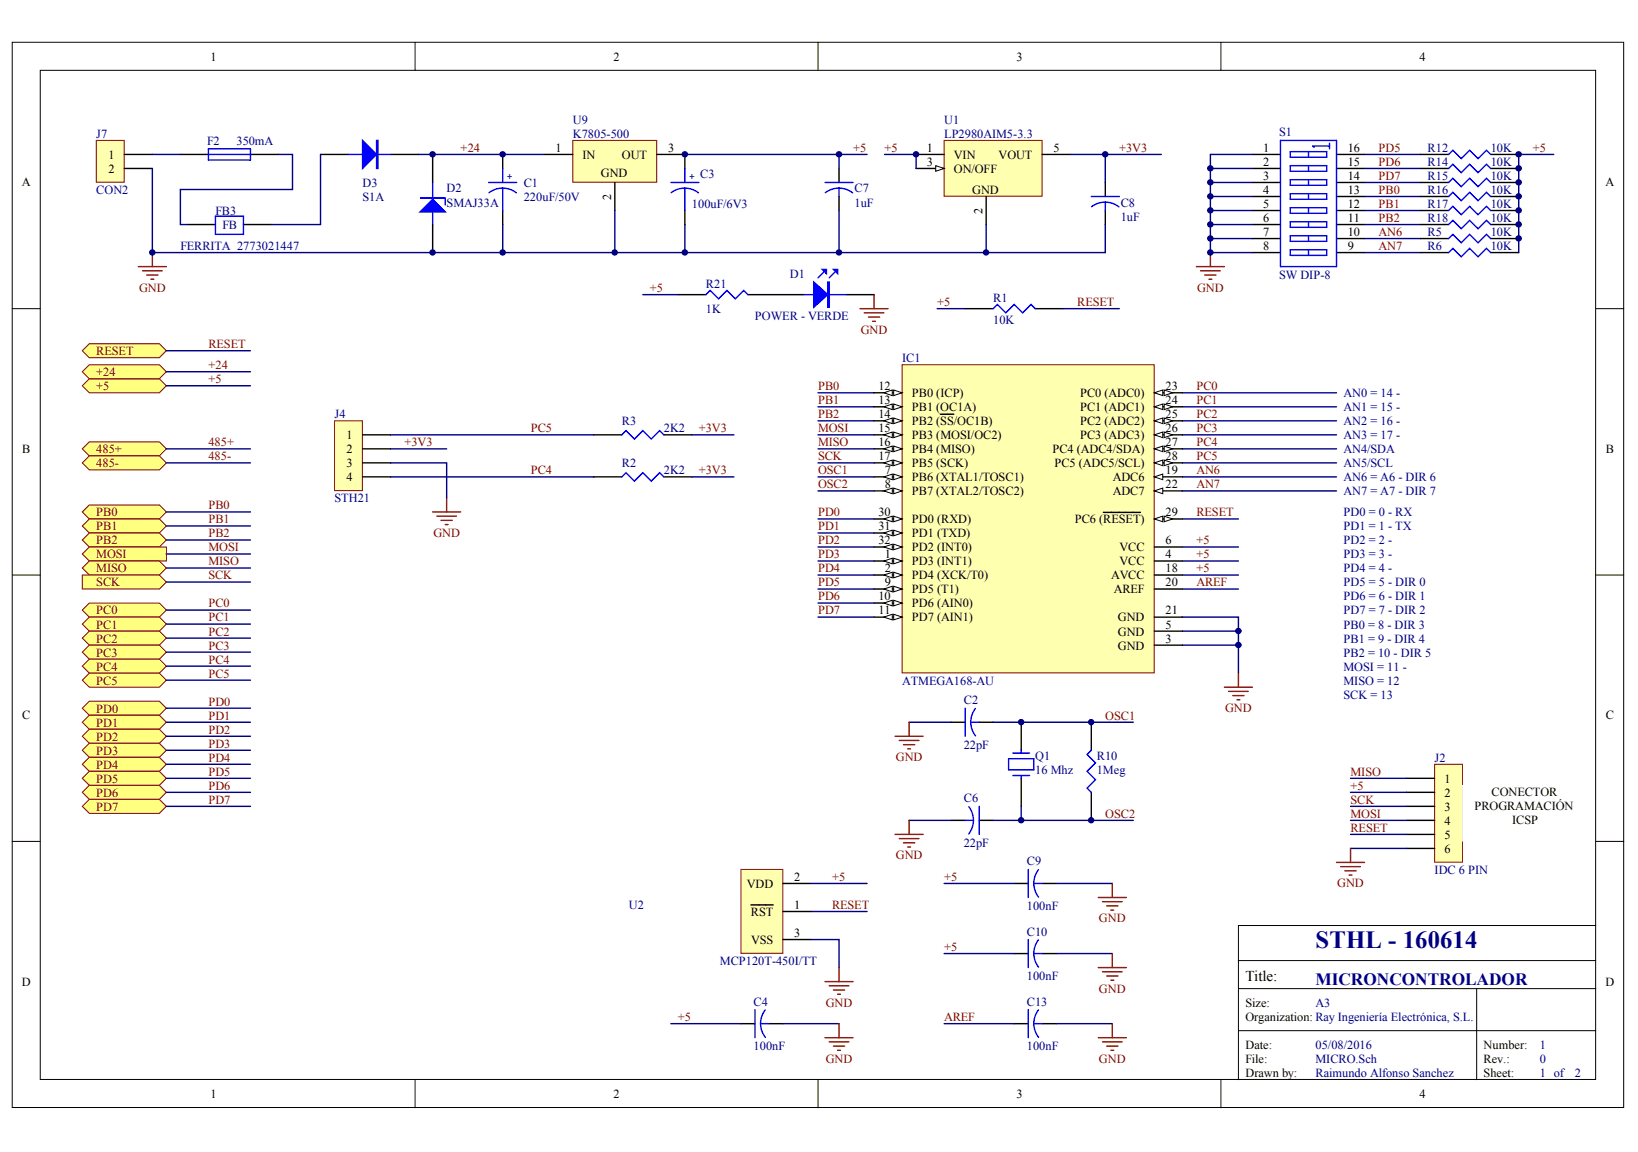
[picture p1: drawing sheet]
<svg xmlns="http://www.w3.org/2000/svg" width="289mm" height="203mm" viewBox="0 0 289 203" stroke-linecap="round" stroke-linejoin="round" font-family="sans-serif">
<defs><g id="words">
<text font-size="4.4" fill="#000080" x="232" y="167.1">STHL - 160614</text>
<text font-size="3" fill="#000080" x="232" y="173.7">MICRONCONTROLADOR</text>
<text font-size="2.6" x="219.7" y="173">Title:</text>
<g font-size="2.2">
<text x="37.2" y="10.7">1</text>
<text x="108.2" y="10.7">2</text>
<text x="179.3" y="10.7">3</text>
<text x="250.4" y="10.7">4</text>
<text x="19.1" y="28">1</text>
<text x="98" y="26.8">1</text>
<text x="102.8" y="28">IN</text>
<text x="109.7" y="28">OUT</text>
<text x="117.8" y="26.8">3</text>
<text x="163.5" y="26.8">1</text>
<text x="163.5" y="29.3">3</text>
<text x="168.3" y="28">VIN</text>
<text x="176.2" y="28">VOUT</text>
<text x="185.8" y="26.8">5</text>
<text x="222.8" y="26.8">1</text>
<text x="222.8" y="29.3">2</text>
<text x="237.7" y="26.8">16</text>
<text x="237.7" y="29.3">15</text>
<text x="3.9" y="32.9">A</text>
<text x="19.1" y="30.5">2</text>
<text x="106" y="31.2">GND</text>
<text x="107.8" y="35.3" transform="rotate(-90 107.8 35.3)">2</text>
<text x="168.3" y="30.5">ON/OFF</text>
<text x="171.5" y="34.2">GND</text>
<text x="222.8" y="31.7">3</text>
<text x="222.8" y="34.2">4</text>
<text x="237.7" y="31.7">14</text>
<text x="237.7" y="34.2">13</text>
<text x="283.2" y="32.9">A</text>
<text x="173.3" y="37.7" transform="rotate(-90 173.3 37.7)">2</text>
<text x="222.8" y="36.7">5</text>
<text x="222.8" y="39.1">6</text>
<text x="222.8" y="41.6">7</text>
<text x="237.7" y="36.7">12</text>
<text x="237.7" y="39.1">11</text>
<text x="237.7" y="41.6">10</text>
<text x="222.8" y="44.1">8</text>
<text x="237.7" y="44.1">9</text>
<text x="154.9" y="68.8">12</text>
<text x="154.9" y="71.3">13</text>
<text x="160.9" y="70.1">PB0 (ICP)</text>
<text x="190.5" y="70.1">PC0 (ADC0)</text>
<text x="205.6" y="68.8">23</text>
<text x="205.6" y="71.3">24</text>
<text x="61.1" y="77.5">1</text>
<text x="154.9" y="73.8">14</text>
<text x="154.9" y="76.2">15</text>
<text x="160.9" y="72.5">PB1 (OC1A)</text>
<text x="160.9" y="75">PB2 (SS/OC1B)</text>
<text x="160.9" y="77.5">PB3 (MOSI/OC2)</text>
<text x="190.5" y="72.5">PC1 (ADC1)</text>
<text x="190.5" y="75">PC2 (ADC2)</text>
<text x="190.5" y="77.5">PC3 (ADC3)</text>
<text x="205.6" y="73.8">25</text>
<text x="205.6" y="76.2">26</text>
<text x="3.9" y="79.9">B</text>
<text x="61.1" y="80">2</text>
<text x="61.1" y="82.4">3</text>
<text x="154.9" y="78.7">16</text>
<text x="154.9" y="81.2">17</text>
<text x="156.1" y="83.7">7</text>
<text x="160.9" y="80">PB4 (MISO)</text>
<text x="160.9" y="82.4">PB5 (SCK)</text>
<text x="185.6" y="80">PC4 (ADC4/SDA)</text>
<text x="186" y="82.4">PC5 (ADC5/SCL)</text>
<text x="205.6" y="78.7">27</text>
<text x="205.6" y="81.2">28</text>
<text x="205.6" y="83.7">19</text>
<text x="283.2" y="79.9">B</text>
<text x="61.1" y="84.9">4</text>
<text x="156.1" y="86.1">8</text>
<text x="160.9" y="84.9">PB6 (XTAL1/TOSC1)</text>
<text x="160.9" y="87.4">PB7 (XTAL2/TOSC2)</text>
<text x="196.3" y="84.9">ADC6</text>
<text x="196.3" y="87.4">ADC7</text>
<text x="205.6" y="86.1">22</text>
<text x="154.9" y="91.1">30</text>
<text x="154.9" y="93.6">31</text>
<text x="160.9" y="92.3">PD0 (RXD)</text>
<text x="160.9" y="94.8">PD1 (TXD)</text>
<text x="189.6" y="92.3">PC6 (RESET)</text>
<text x="205.6" y="91.1">29</text>
<text x="154.9" y="96">32</text>
<text x="156.1" y="98.5">1</text>
<text x="156.1" y="101">2</text>
<text x="160.9" y="97.3">PD2 (INT0)</text>
<text x="160.9" y="99.7">PD3 (INT1)</text>
<text x="197.5" y="97.3">VCC</text>
<text x="197.5" y="99.7">VCC</text>
<text x="205.6" y="96">6</text>
<text x="205.6" y="101">18</text>
<text x="205.6" y="98.5">4</text>
<text x="154.9" y="105.9">10</text>
<text x="156.1" y="103.4">9</text>
<text x="160.9" y="102.2">PD4 (XCK/T0)</text>
<text x="160.9" y="104.7">PD5 (T1)</text>
<text x="160.9" y="107.2">PD6 (AIN0)</text>
<text x="196" y="102.2">AVCC</text>
<text x="196.5" y="104.7">AREF</text>
<text x="205.6" y="103.4">20</text>
<text x="154.9" y="108.4">11</text>
<text x="160.9" y="109.6">PD7 (AIN1)</text>
<text x="197.2" y="112.1">GND</text>
<text x="197.2" y="109.6">GND</text>
<text x="205.6" y="110.9">5</text>
<text x="205.6" y="108.4">21</text>
<text x="205.6" y="113.3">3</text>
<text x="197.2" y="114.6">GND</text>
<text x="3.9" y="126.9">C</text>
<text x="283.2" y="126.9">C</text>
<text x="254.8" y="138.1">1</text>
<text x="254.8" y="140.5">2</text>
<text x="254.8" y="143">3</text>
<text x="260.1" y="142.9">PROGRAMACIÓN</text>
<text x="263.1" y="140.5">CONECTOR</text>
<text x="254.8" y="145.5">4</text>
<text x="254.8" y="148">5</text>
<text x="266.7" y="145.3">ICSP</text>
<text x="140.1" y="155.4">2</text>
<text x="254.8" y="150.4">6</text>
<text x="131.7" y="156.6">VDD</text>
<text x="132.4" y="161.6">RST</text>
<text x="140.1" y="160.3">1</text>
<text x="132.5" y="166.5">VSS</text>
<text x="140.1" y="165.3">3</text>
<text x="3.9" y="173.8">D</text>
<text x="283.2" y="173.8">D</text>
<text x="219.7" y="177.6">Size:</text>
<text x="219.7" y="180.1">Organization: Ray Ingeniería Electrónica, S.L.</text>
<text x="219.7" y="185">Date:</text>
<text x="261.7" y="185">Number:</text>
<text x="219.7" y="187.5">File:</text>
<text x="219.7" y="190">Drawn by:</text>
<text x="261.7" y="190">Sheet:</text>
<text x="261.7" y="187.5">Rev.:</text>
<text x="37.2" y="193.7">1</text>
<text x="108.2" y="193.7">2</text>
<text x="179.3" y="193.7">3</text>
<text x="250.4" y="193.7">4</text>
</g>
<g font-size="2.2" fill="#000080">
<text x="101" y="21.8">U9</text>
<text x="166.5" y="21.8">U1</text>
<text x="17" y="24.3">J7</text>
<text x="36.5" y="25.5">F2</text>
<text x="41.7" y="25.5">350mA</text>
<text x="101" y="24.3">K7805-500</text>
<text x="166.5" y="24.3">LP2980AIM5-3.3</text>
<text x="225.6" y="24.1">S1</text>
<text x="251.8" y="26.8">R12</text>
<text x="251.8" y="29.3">R14</text>
<text x="262.9" y="26.8">10K</text>
<text x="262.9" y="29.3">10K</text>
<text x="17" y="34.2">CON2</text>
<text x="64" y="33">D3</text>
<text x="64" y="35.4">S1A</text>
<text x="78.8" y="34">D2</text>
<text x="92.4" y="33">C1</text>
<text x="92.4" y="35.4">220uF/50V</text>
<text x="123.5" y="31.5">C3</text>
<text x="150.7" y="34">C7</text>
<text x="251.8" y="31.7">R15</text>
<text x="251.8" y="34.2">R16</text>
<text x="262.9" y="31.7">10K</text>
<text x="262.9" y="34.2">10K</text>
<text x="38" y="37.9">FB3</text>
<text x="39.2" y="40.4">FB</text>
<text x="78.8" y="36.4">SMAJ33A</text>
<text x="122" y="36.7">100uF/6V3</text>
<text x="150.7" y="36.4">1uF</text>
<text x="197.7" y="36.4">C8</text>
<text x="197.7" y="38.9">1uF</text>
<text x="251.8" y="36.7">R17</text>
<text x="251.8" y="39.1">R18</text>
<text x="251.8" y="41.6">R5</text>
<text x="262.9" y="36.7">10K</text>
<text x="262.9" y="39.1">10K</text>
<text x="262.9" y="41.6">10K</text>
<text x="31.8" y="44.1">FERRITA_2773021447</text>
<text x="251.8" y="44.1">R6</text>
<text x="262.9" y="44.1">10K</text>
<text x="124.5" y="50.8">R21</text>
<text x="139.3" y="49">D1</text>
<text x="175.2" y="53.2">R1</text>
<text x="225.6" y="49.3">SW DIP-8</text>
<text x="124.5" y="55.2">1K</text>
<text x="133.2" y="56.5">POWER - VERDE</text>
<text x="175.2" y="57.2">10K</text>
<text x="159.1" y="63.9">IC1</text>
<text x="237" y="70.1">AN0 = 14 -</text>
<text x="59" y="73.8">J4</text>
<text x="109.7" y="75">R3</text>
<text x="117.1" y="76.2">2K2</text>
<text x="237" y="72.5">AN1 = 15 -</text>
<text x="237" y="75">AN2 = 16 -</text>
<text x="237" y="77.5">AN3 = 17 -</text>
<text x="109.7" y="82.4">R2</text>
<text x="117.1" y="83.7">2K2</text>
<text x="237" y="80">AN4/SDA</text>
<text x="237" y="82.4">AN5/SCL</text>
<text x="59" y="88.6">STH21</text>
<text x="237" y="84.9">AN6 = A6 - DIR 6</text>
<text x="237" y="87.4">AN7 = A7 - DIR 7</text>
<text x="237" y="91.1">PD0 = 0 - RX</text>
<text x="237" y="93.6">PD1 = 1 - TX</text>
<text x="237" y="96">PD2 = 2 -</text>
<text x="237" y="98.5">PD3 = 3 -</text>
<text x="237" y="101">PD4 = 4 -</text>
<text x="237" y="103.4">PD5 = 5 - DIR 0</text>
<text x="237" y="105.9">PD6 = 6 - DIR 1</text>
<text x="237" y="108.4">PD7 = 7 - DIR 2</text>
<text x="237" y="110.9">PB0 = 8 - DIR 3</text>
<text x="237" y="113.3">PB1 = 9 - DIR 4</text>
<text x="237" y="115.8">PB2 = 10 - DIR 5</text>
<text x="237" y="118.3">MOSI = 11 -</text>
<text x="159.1" y="120.8">ATMEGA168-AU</text>
<text x="170" y="124.2">C2</text>
<text x="237" y="120.8">MISO = 12</text>
<text x="237" y="123.2">SCK = 13</text>
<text x="170" y="132.1">22pF</text>
<text x="182.6" y="134.1">Q1</text>
<text x="182.6" y="136.6">16 Mhz</text>
<text x="193.5" y="134.1">R10</text>
<text x="193.5" y="136.6">1Meg</text>
<text x="253.1" y="134.4">J2</text>
<text x="170" y="141.5">C6</text>
<text x="170" y="149.4">22pF</text>
<text x="181.1" y="152.7">C9</text>
<text x="253.1" y="154.1">IDC 6 PIN</text>
<text x="110.9" y="160.3">U2</text>
<text x="181.1" y="160.6">100nF</text>
<text x="181.1" y="165">C10</text>
<text x="127" y="170.2">MCP120T-450I/TT</text>
<text x="181.1" y="172.9">100nF</text>
<text x="132.9" y="177.4">C4</text>
<text x="181.1" y="177.4">C13</text>
<text x="232" y="177.6">A3</text>
<text x="132.9" y="185.3">100nF</text>
<text x="181.1" y="185.3">100nF</text>
<text x="232" y="185">05/08/2016</text>
<text x="271.6" y="185">1</text>
<text x="232" y="187.5">MICRO.Sch</text>
<text x="232" y="190">Raimundo Alfonso Sanchez</text>
<text x="271.6" y="187.5">0</text>
<text x="271.6" y="190">1 of</text>
<text x="277.8" y="190">2</text>
</g>
<g font-size="2.2" fill="#800000">
<text x="81.3" y="26.8">+24</text>
<text x="150.5" y="26.8">+5</text>
<text x="156" y="26.8">+5</text>
<text x="197.4" y="26.8">+3V3</text>
<text x="243.2" y="29.3">PD6</text>
<text x="243.2" y="26.8">PD5</text>
<text x="270.4" y="26.8">+5</text>
<text x="243.2" y="31.7">PD7</text>
<text x="243.2" y="34.2">PB0</text>
<text x="243.2" y="36.7">PB1</text>
<text x="243.2" y="39.1">PB2</text>
<text x="243.2" y="41.6">AN6</text>
<text x="243.2" y="44.1">AN7</text>
<text x="24.5" y="51.4">GND</text>
<text x="114.6" y="51.5">+5</text>
<text x="165.3" y="54">+5</text>
<text x="190" y="54">RESET</text>
<text x="211.2" y="51.4">GND</text>
<text x="151.8" y="58.9">GND</text>
<text x="17" y="62.6">RESET</text>
<text x="36.8" y="61.4">RESET</text>
<text x="36.8" y="65.1">+24</text>
<text x="17" y="68.8">+5</text>
<text x="17" y="66.3">+24</text>
<text x="36.8" y="67.6">+5</text>
<text x="144.3" y="68.8">PB0</text>
<text x="144.3" y="71.3">PB1</text>
<text x="211" y="68.8">PC0</text>
<text x="211" y="71.3">PC1</text>
<text x="93.6" y="76.2">PC5</text>
<text x="123.3" y="76.2">+3V3</text>
<text x="144.3" y="73.8">PB2</text>
<text x="144.3" y="76.2">MOSI</text>
<text x="211" y="73.8">PC2</text>
<text x="211" y="76.2">PC3</text>
<text x="17" y="80">485+</text>
<text x="17" y="82.4">485-</text>
<text x="36.8" y="78.7">485+</text>
<text x="36.8" y="81.2">485-</text>
<text x="71.4" y="78.7">+3V3</text>
<text x="93.6" y="83.7">PC4</text>
<text x="123.3" y="83.7">+3V3</text>
<text x="144.3" y="83.7">OSC1</text>
<text x="144.3" y="78.7">MISO</text>
<text x="144.3" y="81.2">SCK</text>
<text x="211" y="78.7">PC4</text>
<text x="211" y="81.2">PC5</text>
<text x="211" y="83.7">AN6</text>
<text x="36.8" y="89.8">PB0</text>
<text x="144.3" y="86.1">OSC2</text>
<text x="211" y="86.1">AN7</text>
<text x="17" y="91.1">PB0</text>
<text x="17" y="93.6">PB1</text>
<text x="36.8" y="92.3">PB1</text>
<text x="36.8" y="94.8">PB2</text>
<text x="76.4" y="94.7">GND</text>
<text x="144.3" y="91.1">PD0</text>
<text x="144.3" y="93.6">PD1</text>
<text x="211" y="91.1">RESET</text>
<text x="17" y="96">PB2</text>
<text x="17" y="98.5">MOSI</text>
<text x="17" y="101">MISO</text>
<text x="36.8" y="97.3">MOSI</text>
<text x="36.8" y="99.7">MISO</text>
<text x="144.3" y="96">PD2</text>
<text x="144.3" y="98.5">PD3</text>
<text x="144.3" y="101">PD4</text>
<text x="211" y="98.5">+5</text>
<text x="211" y="101">+5</text>
<text x="211" y="96">+5</text>
<text x="17" y="103.4">SCK</text>
<text x="36.8" y="102.2">SCK</text>
<text x="36.8" y="107.2">PC0</text>
<text x="144.3" y="103.4">PD5</text>
<text x="144.3" y="105.9">PD6</text>
<text x="211" y="103.4">AREF</text>
<text x="17" y="108.4">PC0</text>
<text x="17" y="110.9">PC1</text>
<text x="17" y="113.3">PC2</text>
<text x="36.8" y="109.6">PC1</text>
<text x="36.8" y="112.1">PC2</text>
<text x="144.3" y="108.4">PD7</text>
<text x="17" y="115.8">PC3</text>
<text x="17" y="118.3">PC4</text>
<text x="36.8" y="114.6">PC3</text>
<text x="36.8" y="117">PC4</text>
<text x="36.8" y="119.5">PC5</text>
<text x="17" y="120.8">PC5</text>
<text x="17" y="125.7">PD0</text>
<text x="36.8" y="124.5">PD0</text>
<text x="216.1" y="125.6">GND</text>
<text x="17" y="128.2">PD1</text>
<text x="17" y="130.6">PD2</text>
<text x="36.8" y="126.9">PD1</text>
<text x="36.8" y="131.9">PD3</text>
<text x="36.8" y="129.4">PD2</text>
<text x="195" y="126.9">OSC1</text>
<text x="17" y="133.1">PD3</text>
<text x="17" y="135.6">PD4</text>
<text x="36.8" y="136.8">PD5</text>
<text x="36.8" y="134.4">PD4</text>
<text x="158" y="134.3">GND</text>
<text x="238.2" y="136.8">MISO</text>
<text x="17" y="138.1">PD5</text>
<text x="17" y="140.5">PD6</text>
<text x="17" y="143">PD7</text>
<text x="36.8" y="141.8">PD7</text>
<text x="36.8" y="139.3">PD6</text>
<text x="238.2" y="139.3">+5</text>
<text x="238.2" y="141.8">SCK</text>
<text x="195" y="144.2">OSC2</text>
<text x="238.2" y="144.2">MOSI</text>
<text x="238.2" y="146.7">RESET</text>
<text x="146.8" y="155.4">+5</text>
<text x="158" y="151.6">GND</text>
<text x="166.5" y="155.4">+5</text>
<text x="146.8" y="160.3">RESET</text>
<text x="235.9" y="156.5">GND</text>
<text x="166.5" y="167.7">+5</text>
<text x="193.8" y="162.7">GND</text>
<text x="145.6" y="177.6">GND</text>
<text x="193.8" y="175.1">GND</text>
<text x="119.6" y="180.1">+5</text>
<text x="166.5" y="180.1">AREF</text>
<text x="145.6" y="187.4">GND</text>
<text x="193.8" y="187.4">GND</text>
</g>
<g font-size="1.8" fill="#000080">
<text x="89.4" y="31.8">+</text>
<text x="121.5" y="31.8">+</text>
</g>
</g></defs>
<g fill="#fff" stroke="#000" stroke-width=".18">
<path d="M2.2 7.5h284.2v187.9h-284.2z"/>
<path d="M7.1 12.4h274.4v178h-274.4z"/>
</g>
<g fill="none" stroke="#000" stroke-width=".18">
<path d="M73.2 7.5v4.9M144.3 7.5v4.9M215.4 7.5v4.9M2.2 54.4h4.9M281.5 54.4h4.9M2.2 101.4h4.9M281.5 101.4h4.9M2.2 148.4h4.9M281.5 148.4h4.9M218.4 174.4h63.1M281.5 169.4h-63.1v21.1M73.2 190.5v4.9"/>
<path d="M144.3 190.5v4.9M215.4 190.5v4.9M218.4 181.8h63.1M260.5 181.8v8.7"/>
</g>
<path d="M178.9 155.8h2.5M183.8 155.8h2.5" fill="none" stroke="#000" stroke-width=".25"/>
<path d="M181.4 153.4v4.9M182.4 155.8h1.4M182.4 155.8a3.9 3.9 0 0 0 .8 2.4M183.2 153.4a3.9 3.9 0 0 0-.8 2.4" fill="none" stroke="#00f" stroke-width=".25"/>
<path d="M166.5 155.8h12.4M186.3 155.8h9.9" fill="none" stroke="#000080" stroke-width=".25"/>
<path d="M253.1 134.8h4.9v17.3h-4.9z" fill="#ffffb0" stroke="#800000" stroke-width=".18"/>
<path d="M170.2 54.4h5M182.6 54.4h4.9M248.1 137.3h5M248.1 139.8h5M248.1 142.2h5M248.1 144.7h5M248.1 147.2h5M248.1 149.7h5M178.9 168.2h2.5M183.8 168.2h2.5M178.9 180.6h2.5M183.8 180.6h2.5" fill="none" stroke="#000" stroke-width=".25"/>
<g fill="none" stroke="#000080" stroke-width=".25">
<path d="M165.3 54.4h4.9M187.5 54.4h9.9M144.3 69.3h9.9M144.3 71.8h9.9M144.3 74.2h9.9M208.6 69.3h27.1M208.6 71.8h27.1M208.6 74.2h27.1M208.6 76.7h27.1M208.6 79.2h27.1M144.3 99h9.9M144.3 96.5h9.9"/>
<path d="M144.3 81.6h9.9M144.3 84.1h9.9M144.3 86.6h9.9M208.6 91.5h9.8M208.6 99h9.8M208.6 81.6h27.1M29.3 112.6h14.9M144.3 101.4h9.9M144.3 103.9h9.9M144.3 106.4h9.9M144.3 108.8h9.9M208.6 111.3h9.8v2.5h-9.8"/>
<path d="M208.6 101.4h9.8M208.6 103.9h9.8M218.4 113.8v4.9M238.2 139.8h9.9M238.2 137.3h9.9M238.2 142.2h9.9M238.2 144.7h9.9M238.2 147.2h9.9M238.2 149.7h9.9M166.5 168.2h12.4M186.3 168.2h9.9M166.5 180.6h12.4"/>
<path d="M186.3 180.6h9.9"/>
</g>
<path d="M258 138.5h22.2v9.9h-22.2z" fill="#fff" stroke="#fff" stroke-width=".18"/>
<path d="M175.2 54.4l.7-.7 1.5 1.5 1.5-1.5 1.5 1.5 1.5-1.5 .7 .7M181.4 165.7v5M181.4 178.1v4.9M182.4 168.2h1.4M182.4 168.2a3.9 3.9 0 0 0 .8 2.4M183.2 165.8a3.9 3.9 0 0 0-.8 2.4M183.2 178.1a3.9 3.9 0 0 0-.8 2.5M182.4 180.6h1.4M182.4 180.6a3.9 3.9 0 0 0 .8 2.4" fill="none" stroke="#00f" stroke-width=".25"/>
<path d="M15.8 66.8h12.3l1.2 1.2-1.2 1.3h-12.3l-1.3-1.3z" fill-rule="evenodd" fill="#ffff80" stroke="#800000" stroke-width=".18"/>
<path d="M29.3 68h14.9" fill="none" stroke="#000080" stroke-width=".25"/>
<path d="M15.8 89.1h12.3l1.2 1.2-1.2 1.2h-12.3l-1.3-1.2z" fill-rule="evenodd" fill="#ffff80" stroke="#800000" stroke-width=".18"/>
<path d="M29.3 90.3h14.9" fill="none" stroke="#000080" stroke-width=".25"/>
<path d="M15.8 91.5h12.3l1.2 1.3-1.2 1.2h-12.3l-1.3-1.2z" fill-rule="evenodd" fill="#ffff80" stroke="#800000" stroke-width=".18"/>
<path d="M29.3 92.8h14.9" fill="none" stroke="#000080" stroke-width=".25"/>
<path d="M15.8 94h12.3l1.2 1.2-1.2 1.3h-12.3l-1.3-1.3z" fill-rule="evenodd" fill="#ffff80" stroke="#800000" stroke-width=".18"/>
<path d="M29.3 95.2h14.9" fill="none" stroke="#000080" stroke-width=".25"/>
<path d="M15.8 96.5h13.5v2.5h-13.5l-1.3-1.3z" fill-rule="evenodd" fill="#ffff80" stroke="#800000" stroke-width=".18"/>
<path d="M29.3 97.7h14.9" fill="none" stroke="#000080" stroke-width=".25"/>
<path d="M15.8 99h12.3l1.2 1.2-1.2 1.2h-12.3l-1.3-1.2z" fill-rule="evenodd" fill="#ffff80" stroke="#800000" stroke-width=".18"/>
<path d="M29.3 100.2h14.9" fill="none" stroke="#000080" stroke-width=".25"/>
<path d="M14.5 101.4h13.6l1.2 1.3-1.2 1.2h-13.6z" fill-rule="evenodd" fill="#ffff80" stroke="#800000" stroke-width=".18"/>
<path d="M29.3 102.7h14.9" fill="none" stroke="#000080" stroke-width=".25"/>
<path d="M15.8 106.4h12.3l1.2 1.2-1.2 1.2h-12.3l-1.3-1.2z" fill-rule="evenodd" fill="#ffff80" stroke="#800000" stroke-width=".18"/>
<path d="M29.3 107.6h14.9" fill="none" stroke="#000080" stroke-width=".25"/>
<path d="M15.8 108.8h12.3l1.2 1.3-1.2 1.2h-12.3l-1.3-1.2z" fill-rule="evenodd" fill="#ffff80" stroke="#800000" stroke-width=".18"/>
<path d="M29.3 110.1h14.9" fill="none" stroke="#000080" stroke-width=".25"/>
<g fill="#ffff80" stroke="#800000" stroke-width=".18">
<path d="M15.8 111.3h12.3l1.2 1.3-1.2 1.2h-12.3l-1.3-1.2z" fill-rule="evenodd"/>
<path d="M15.8 113.8h12.3l1.2 1.2-1.2 1.3h-12.3l-1.3-1.3z" fill-rule="evenodd"/>
</g>
<path d="M29.3 115h14.9" fill="none" stroke="#000080" stroke-width=".25"/>
<g fill="#ffff80" stroke="#800000" stroke-width=".18">
<path d="M15.8 116.3h12.3l1.2 1.2-1.2 1.2h-12.3l-1.3-1.2z" fill-rule="evenodd"/>
<path d="M15.8 118.7h12.3l1.2 1.3-1.2 1.2h-12.3l-1.3-1.2z" fill-rule="evenodd"/>
<path d="M15.8 123.7h12.3l1.2 1.2-1.2 1.3h-12.3l-1.3-1.3z" fill-rule="evenodd"/>
</g>
<path d="M29.3 124.9h14.9" fill="none" stroke="#000080" stroke-width=".25"/>
<path d="M15.8 126.2h12.3l1.2 1.2-1.2 1.2h-12.3l-1.3-1.2z" fill-rule="evenodd" fill="#ffff80" stroke="#800000" stroke-width=".18"/>
<path d="M29.3 127.4h14.9" fill="none" stroke="#000080" stroke-width=".25"/>
<g fill="#ffff80" stroke="#800000" stroke-width=".18">
<path d="M15.8 128.6h12.3l1.2 1.3-1.2 1.2h-12.3l-1.3-1.2z" fill-rule="evenodd"/>
<path d="M15.8 131.1h12.3l1.2 1.2-1.2 1.3h-12.3l-1.3-1.3z" fill-rule="evenodd"/>
</g>
<path d="M29.3 132.3h14.9" fill="none" stroke="#000080" stroke-width=".25"/>
<path d="M15.8 133.6h12.3l1.2 1.2-1.2 1.3h-12.3l-1.3-1.3z" fill-rule="evenodd" fill="#ffff80" stroke="#800000" stroke-width=".18"/>
<path d="M29.3 134.8h14.9" fill="none" stroke="#000080" stroke-width=".25"/>
<path d="M15.8 136.1h12.3l1.2 1.2-1.2 1.2h-12.3l-1.3-1.2z" fill-rule="evenodd" fill="#ffff80" stroke="#800000" stroke-width=".18"/>
<path d="M29.3 137.3h14.9" fill="none" stroke="#000080" stroke-width=".25"/>
<path d="M15.8 138.5h12.3l1.2 1.3-1.2 1.2h-12.3l-1.3-1.2z" fill-rule="evenodd" fill="#ffff80" stroke="#800000" stroke-width=".18"/>
<path d="M29.3 139.8h14.9" fill="none" stroke="#000080" stroke-width=".25"/>
<path d="M15.8 141h12.3l1.2 1.2-1.2 1.3h-12.3l-1.3-1.3z" fill-rule="evenodd" fill="#ffff80" stroke="#800000" stroke-width=".18"/>
<path d="M29.3 117.5h14.9M29.3 120h14.9M29.3 129.9h14.9M29.3 142.2h14.9" fill="none" stroke="#000080" stroke-width=".25"/>
<path d="M159.1 64.3h44.5v54.4h-44.5z" fill="#ffffb0" stroke="#800000" stroke-width=".18"/>
<path d="M203.6 91.5h5" fill="none" stroke="#000" stroke-width=".25"/>
<g fill="#fff" stroke="#000" stroke-width=".18">
<path d="M203.6 91.5l1.5-.5v1z"/>
<path d="M205.3 91l1.5 .5-1.5 .5z"/>
</g>
<path d="M154.2 91.5h4.9M194.6 90.4h6.6" fill="none" stroke="#000" stroke-width=".25"/>
<g fill="#fff" stroke="#000" stroke-width=".18">
<path d="M157.6 91l1.5 .5-1.5 .5z"/>
<path d="M155.9 91.5l1.5-.5v1z"/>
</g>
<path d="M154.2 94h4.9" fill="none" stroke="#000" stroke-width=".25"/>
<g fill="#fff" stroke="#000" stroke-width=".18">
<path d="M157.6 93.5l1.5 .5-1.5 .5z"/>
<path d="M155.9 94l1.5-.5v1z"/>
</g>
<path d="M154.2 96.5h4.9" fill="none" stroke="#000" stroke-width=".25"/>
<g fill="#fff" stroke="#000" stroke-width=".18">
<path d="M157.6 96l1.5 .5-1.5 .5z"/>
<path d="M155.9 96.5l1.5-.5v1z"/>
</g>
<path d="M154.2 99h4.9" fill="none" stroke="#000" stroke-width=".25"/>
<g fill="#fff" stroke="#000" stroke-width=".18">
<path d="M157.6 98.5l1.5 .5-1.5 .5z"/>
<path d="M155.9 99l1.5-.5v1z"/>
</g>
<path d="M154.2 101.4h4.9" fill="none" stroke="#000" stroke-width=".25"/>
<g fill="#fff" stroke="#000" stroke-width=".18">
<path d="M157.6 100.9l1.5 .5-1.5 .5z"/>
<path d="M155.9 101.4l1.5-.5v1z"/>
</g>
<path d="M154.2 84.1h4.9M203.6 96.5h5M203.6 111.3h5" fill="none" stroke="#000" stroke-width=".25"/>
<g fill="#fff" stroke="#000" stroke-width=".18">
<path d="M157.6 83.6l1.5 .5-1.5 .5z"/>
<path d="M155.9 84.1l1.5-.5v1z"/>
</g>
<path d="M154.2 86.6h4.9" fill="none" stroke="#000" stroke-width=".25"/>
<g fill="#fff" stroke="#000" stroke-width=".18">
<path d="M157.6 86.1l1.5 .5-1.5 .5z"/>
<path d="M155.9 86.6l1.5-.5v1z"/>
</g>
<path d="M154.2 103.9h4.9" fill="none" stroke="#000" stroke-width=".25"/>
<g fill="#fff" stroke="#000" stroke-width=".18">
<path d="M157.6 103.4l1.5 .5-1.5 .5z"/>
<path d="M155.9 103.9l1.5-.5v1z"/>
</g>
<path d="M154.2 106.4h4.9" fill="none" stroke="#000" stroke-width=".25"/>
<g fill="#fff" stroke="#000" stroke-width=".18">
<path d="M157.6 105.9l1.5 .5-1.5 .5z"/>
<path d="M155.9 106.4l1.5-.5v1z"/>
</g>
<path d="M154.2 108.8h4.9" fill="none" stroke="#000" stroke-width=".25"/>
<g fill="#fff" stroke="#000" stroke-width=".18">
<path d="M157.6 108.4l1.5 .4-1.5 .5z"/>
<path d="M155.9 108.8l1.5-.4v.9z"/>
</g>
<path d="M154.2 69.3h4.9" fill="none" stroke="#000" stroke-width=".25"/>
<g fill="#fff" stroke="#000" stroke-width=".18">
<path d="M157.6 68.8l1.5 .5-1.5 .5z"/>
<path d="M155.9 69.3l1.5-.5v1z"/>
</g>
<path d="M154.2 71.8h4.9" fill="none" stroke="#000" stroke-width=".25"/>
<g fill="#fff" stroke="#000" stroke-width=".18">
<path d="M157.6 71.3l1.5 .5-1.5 .4z"/>
<path d="M155.9 71.8l1.5-.5v.9z"/>
</g>
<path d="M154.2 74.2h4.9" fill="none" stroke="#000" stroke-width=".25"/>
<g fill="#fff" stroke="#000" stroke-width=".18">
<path d="M157.6 73.7l1.5 .5-1.5 .5z"/>
<path d="M155.9 74.2l1.5-.5v1z"/>
</g>
<path d="M154.2 76.7h4.9M165.9 73.1h2.3" fill="none" stroke="#000" stroke-width=".25"/>
<g fill="#fff" stroke="#000" stroke-width=".18">
<path d="M157.6 76.2l1.5 .5-1.5 .5z"/>
<path d="M155.9 76.7l1.5-.5v1z"/>
</g>
<path d="M154.2 79.2h4.9" fill="none" stroke="#000" stroke-width=".25"/>
<g fill="#fff" stroke="#000" stroke-width=".18">
<path d="M157.6 78.7l1.5 .5-1.5 .5z"/>
<path d="M155.9 79.2l1.5-.5v1z"/>
</g>
<path d="M154.2 81.6h4.9" fill="none" stroke="#000" stroke-width=".25"/>
<g fill="#fff" stroke="#000" stroke-width=".18">
<path d="M157.6 81.2l1.5 .4-1.5 .5z"/>
<path d="M155.9 81.6l1.5-.4v.9z"/>
</g>
<path d="M203.6 69.3h5M203.6 101.4h5M203.6 103.9h5M203.6 108.8h5" fill="none" stroke="#000" stroke-width=".25"/>
<g fill="#fff" stroke="#000" stroke-width=".18">
<path d="M203.6 69.3l1.5-.5v1z"/>
<path d="M205.3 68.8l1.5 .5-1.5 .5z"/>
</g>
<path d="M203.6 71.8h5" fill="none" stroke="#000" stroke-width=".25"/>
<g fill="#fff" stroke="#000" stroke-width=".18">
<path d="M203.6 71.8l1.5-.5v.9z"/>
<path d="M205.3 71.3l1.5 .5-1.5 .4z"/>
</g>
<path d="M203.6 74.2h5" fill="none" stroke="#000" stroke-width=".25"/>
<g fill="#fff" stroke="#000" stroke-width=".18">
<path d="M203.6 74.2l1.5-.5v1z"/>
<path d="M205.3 73.7l1.5 .5-1.5 .5z"/>
</g>
<path d="M203.6 76.7h5" fill="none" stroke="#000" stroke-width=".25"/>
<g fill="#fff" stroke="#000" stroke-width=".18">
<path d="M203.6 76.7l1.5-.5v1z"/>
<path d="M205.3 76.2l1.5 .5-1.5 .5z"/>
</g>
<path d="M203.6 79.2h5" fill="none" stroke="#000" stroke-width=".25"/>
<g fill="#fff" stroke="#000" stroke-width=".18">
<path d="M203.6 79.2l1.5-.5v1z"/>
<path d="M205.3 78.7l1.5 .5-1.5 .5z"/>
</g>
<path d="M203.6 81.6h5" fill="none" stroke="#000" stroke-width=".25"/>
<g fill="#fff" stroke="#000" stroke-width=".18">
<path d="M203.6 81.6l1.5-.4v.9z"/>
<path d="M205.3 81.2l1.5 .4-1.5 .5z"/>
</g>
<path d="M203.6 99h5M203.6 84.1h5M203.6 113.8h5" fill="none" stroke="#000" stroke-width=".25"/>
<path d="M203.6 84.1l1.5-.5v1z" fill="#fff" stroke="#000" stroke-width=".18"/>
<path d="M203.6 86.6h5" fill="none" stroke="#000" stroke-width=".25"/>
<path d="M203.6 86.6l1.5-.5v1z" fill="#fff" stroke="#000" stroke-width=".18"/>
<path d="M208.6 96.5h9.8M208.6 108.8h9.8v2.5" fill="none" stroke="#000080" stroke-width=".25"/>
<path d="M15.8 60.6h12.3l1.2 1.3-1.2 1.2h-12.3l-1.3-1.2z" fill-rule="evenodd" fill="#ffff80" stroke="#800000" stroke-width=".18"/>
<path d="M29.3 61.9h14.9M144.3 76.7h9.9M144.3 79.2h9.9M144.3 94h9.9M144.3 91.5h9.9" fill="none" stroke="#000080" stroke-width=".25"/>
<path d="M15.8 64.3h12.3l1.2 1.3-1.2 1.2h-12.3l-1.3-1.2z" fill-rule="evenodd" fill="#ffff80" stroke="#800000" stroke-width=".18"/>
<path d="M73.8 27.2h22.3M29.3 65.6h14.9M68.9 76.7h35.8M122 76.7h7.5M68.9 84.1h35.8M122 84.1h7.5" fill="none" stroke="#000080" stroke-width=".25"/>
<path d="M76.3 27.2v5M76.3 39.6v5M104.7 76.7h5M117.1 76.7h4.9M104.7 84.1h5M117.1 84.1h4.9" fill="none" stroke="#000" stroke-width=".25"/>
<path d="M76.3 32.2v7.4M78.5 34.9v1.2M109.7 76.7l.7-.7 1.5 1.4 1.5-1.4 1.5 1.4 1.5-1.4 .7 .7M109.7 84.1l.7-.7 1.5 1.5 1.5-1.5 1.5 1.5 1.5-1.5 .7 .7" fill="none" stroke="#00f" stroke-width=".25"/>
<g fill="#00f" stroke="#00f" stroke-width=".25">
<path d="M76.3 35.2l2.2 2.2h-4.4z"/>
<path d="M74.1 34.9h4.4z" fill-rule="evenodd"/>
</g>
<path d="M260.5 174.4v7.4M281.5 163.3h-63.1v6.1" fill="none" stroke="#000" stroke-width=".18"/>
<path d="M76.3 90.3h5M77.1 91h3.4M77.8 91.8h2M78.5 92.5h.5M78.8 87.8v2.5" fill="none" stroke="#800000" stroke-width=".25"/>
<path d="M17 24.8h4.9v7.3h-4.9z" fill="#ffffb0" stroke="#800000" stroke-width=".18"/>
<g fill="none" stroke="#000" stroke-width=".25">
<path d="M21.9 27.2h5M21.9 29.7h5M31.8 27.2h5M33.1 39.6h4.9M42.9 39.6h5M44.2 27.2h4.9M167.8 127.4h2.4M172.7 127.4h2.5M180.1 127.4v4.9M180.1 137.3v4.9M192.5 127.4v4.9M192.5 139.8v4.9"/>
<path d="M167.8 144.7h2.4M172.7 144.7h2.5"/>
</g>
<g fill="none" stroke="#00f" stroke-width=".25">
<path d="M36.8 26.3h7.4v1.9h-7.4zM36.8 27.2h7.4M38 38.1h4.9v3.2h-4.9zM170.2 124.9v5M171.2 127.4h1.5M171.2 127.4a3.9 3.9 0 0 0 .9 2.4M172 125a3.9 3.9 0 0 0-.8 2.4M177.9 133.8h4.5v2h-4.5zM178.6 132.8h3M178.6 136.8h3M180.1 132.3v.5M180.1 136.8v.5"/>
<path d="M192.5 132.3l-.8 .8 1.5 1.5-1.5 1.5 1.5 1.4-1.5 1.5 .8 .8M170.2 144.7h1.5M170.9 142.3a3.9 3.9 0 0 1 .8 2.4M171.7 144.7a3.9 3.9 0 0 1-.8 2.4M172.7 142.2v5"/>
</g>
<g fill="none" stroke="#800000" stroke-width=".25">
<path d="M24.4 47h4.9M25.1 47.8h3.5M25.9 48.5h2M26.6 49.3h.5M26.9 44.6v2.4M157.9 129.9h4.9M158.6 130.6h3.5M159.4 131.4h1.9M160.1 132.1h.5M160.4 127.4v2.5M157.9 147.2h4.9M158.6 147.9h3.5"/>
<path d="M159.4 148.7h1.9M160.1 149.4h.5M160.4 144.7v2.5"/>
</g>
<path d="M88.7 39.6v5M160.4 127.4h7.4M175.2 127.4h24.7M160.4 144.7h7.4M175.2 144.7h24.7M180.1 142.2v2.5M143.1 160.8h9.8" fill="none" stroke="#000080" stroke-width=".25"/>
<path d="M130.7 153.4h7.4v14.7h-7.4z" fill="#ffffb0" stroke="#800000" stroke-width=".18"/>
<path d="M132.4 159.6h4M138.1 155.8h5M138.1 160.8h5M138.1 165.7h5" fill="none" stroke="#000" stroke-width=".25"/>
<path d="M143.1 155.8h9.8M143.1 165.7h4.9v5" fill="none" stroke="#000080" stroke-width=".25"/>
<g fill="none" stroke="#800000" stroke-width=".25">
<path d="M218.4 118.7v2.5M216 121.2h4.9M216.7 122h3.5M217.5 122.7h1.9M218.2 123.4h.5M193.7 158.3h5M194.5 159h3.4M195.2 159.8h2M196.2 155.8v2.5M235.7 152.1h5M236.5 152.9h3.4M237.2 153.6h2"/>
<path d="M238 154.4h.5M238.2 149.7v2.4M145.5 173.1h5M146.3 173.9h3.4M147 174.6h2M147.7 175.4h.5M148 170.7v2.4M193.7 170.7h5M194.5 171.4h3.4M195.2 172.2h2M196 160.5h.4M196 172.9h.4"/>
<path d="M196.2 168.2v2.5M193.7 183h5M194.5 183.8h3.4M195.2 184.5h2M196 185.3h.4M196.2 180.6v2.4"/>
</g>
<path d="M15.8 77.9h12.3l1.2 1.3-1.2 1.2h-12.3l-1.3-1.2z" fill-rule="evenodd" fill="#ffff80" stroke="#800000" stroke-width=".18"/>
<path d="M29.3 79.2h14.9" fill="none" stroke="#000080" stroke-width=".25"/>
<path d="M15.8 80.4h12.3l1.2 1.2-1.2 1.3h-12.3l-1.3-1.3z" fill-rule="evenodd" fill="#ffff80" stroke="#800000" stroke-width=".18"/>
<g fill="none" stroke="#000080" stroke-width=".25">
<path d="M213.5 34.7h7.4M213.5 37.1h7.4M213.5 29.7h7.4M213.5 32.2h7.4M220.9 27.2h-7.4v12.4h7.4M240.7 34.7h9.9M240.7 37.1h9.9M240.7 39.6h9.9M240.7 29.7h9.9M240.7 32.2h9.9M240.7 27.2h9.9M29.3 81.6h14.9"/>
<path d="M118.3 180.6h12.4M138.1 180.6h9.9"/>
</g>
<g fill="none" stroke="#000" stroke-width=".25">
<path d="M56.5 27.2h5M68.9 27.2h4.9M220.9 27.2h5M220.9 29.7h5M220.9 32.2h5M220.9 34.7h5M220.9 37.1h5M220.9 39.6h5M235.7 27.2h5M235.7 29.7h5M235.7 32.2h5M235.7 34.7h5"/>
<path d="M235.7 37.1h5M235.7 39.6h5M250.6 27.2h4.9M250.6 29.7h4.9M250.6 32.2h4.9M250.6 34.7h4.9M250.6 37.1h4.9M250.6 39.6h4.9M262.9 27.2h5M262.9 29.7h5M262.9 32.2h5M262.9 34.7h5"/>
<path d="M262.9 37.1h5M262.9 39.6h5M220.9 42.1h5M220.9 44.6h5M235.7 42.1h5M235.7 44.6h5M130.7 180.6h2.5M135.6 180.6h2.5"/>
</g>
<g fill="none" stroke="#00f" stroke-width=".25">
<path d="M61.5 27.2h7.4M225.9 24.8h9.8v22.2h-9.8zM227.6 26.7h6.4v1h-6.4zM227.6 29.2h6.4v1h-6.4zM227.6 31.7h6.4v1h-6.4zM227.6 34.2h6.4v1h-6.4zM227.6 36.6h6.4v1h-6.4zM227.6 39.1h6.4v1h-6.4zM230.8 26.7v1M230.8 29.2v1M230.8 31.7v1M230.8 34.2v1"/>
<path d="M230.8 36.6v1M230.8 39.1v1M234.5 25.8h-3l.3 .2M234.5 25.3v1M255.5 27.2l.8-.7 1.4 1.5 1.5-1.5 1.5 1.5 1.5-1.5 .7 .7M255.5 29.7l.8-.7 1.4 1.5 1.5-1.5 1.5 1.5 1.5-1.5 .7 .7M255.5 32.2l.8-.8 1.4 1.5 1.5-1.5 1.5 1.5 1.5-1.5 .7 .8M255.5 34.7l.8-.8 1.4 1.5 1.5-1.5 1.5 1.5 1.5-1.5 .7 .8M255.5 37.1l.8-.7 1.4 1.5 1.5-1.5 1.5 1.5 1.5-1.5 .7 .7M255.5 39.6l.8-.7 1.4 1.4 1.5-1.4 1.5 1.4 1.5-1.4 .7 .7M227.6 41.6h6.4v1h-6.4zM227.6 44.1h6.4v.9h-6.4z"/>
<path d="M230.8 41.6v1M230.8 44.1v.9M133.2 178.1v4.9M135 178.1a3.9 3.9 0 0 0-.8 2.5M134.2 180.6h1.4M134.2 180.6a3.9 3.9 0 0 0 .8 2.4"/>
</g>
<path d="M211 47h5M211.8 47.8h3.4M212.5 48.5h2M213.3 49.3h.4M213.5 44.6v2.4M145.5 183h5M146.3 183.8h3.4M147 184.5h2M147.7 185.3h.5M148 180.6v2.4" fill="none" stroke="#800000" stroke-width=".25"/>
<g fill="#00f" stroke="#00f" stroke-width=".25">
<path d="M64 24.8l2.4 2.4-2.4 2.5z"/>
<path d="M66.4 24.8h.3v4.9h-.3z" fill-rule="evenodd"/>
</g>
<path d="M101 24.8h14.8v7.3h-14.8z" fill="#ffffb0" stroke="#800000" stroke-width=".18"/>
<path d="M88.7 27.2v2.5M88.7 37.1v2.5M96.1 27.2h4.9M108.4 32.2v4.9M115.9 27.2h4.9" fill="none" stroke="#000" stroke-width=".25"/>
<path d="M86.2 32.2h4.9M88.7 33.2a3.9 3.9 0 0 1 2.4 .8M88.7 33.2a3.9 3.9 0 0 0-2.4 .8M88.7 29.7v2.5M88.7 33.2v3.9" fill="none" stroke="#00f" stroke-width=".25"/>
<path d="M26.9 29.7v14.9h93.9v-5" fill="none" stroke="#000080" stroke-width=".25"/>
<path d="M166.5 24.8h17.3v9.8h-17.3z" fill="#ffffb0" stroke="#800000" stroke-width=".18"/>
<path d="M161.6 27.2h4.9M161.6 29.7h4.9M174 34.7v4.9M183.8 27.2h5" fill="none" stroke="#000" stroke-width=".25"/>
<path d="M165.1 29.2l1.4 .5-1.4 .5z" fill="#fff" stroke="#000" stroke-width=".18"/>
<g fill="none" stroke="#000080" stroke-width=".25">
<path d="M26.9 27.2h4.9M49.1 27.2h2.5v6.2h-19.8v6.2h1.3M56.5 27.2v12.4h-8.6M108.4 37.1v7.5M120.8 27.2h27.2v2.5M148 37.1v7.5h-27.2M148 27.2h4.9M156 27.2h5.6v2.5M174 39.6v5h21v-5M188.8 27.2h16M195 27.2v5M213.5 39.6v2.5"/>
<path d="M274.1 27.2h-6.2v17.4M113.4 52h6.2M148 44.6h26M220.9 42.1h-7.4v2.5h7.4M240.7 42.1h9.9M240.7 44.6h9.9M68.9 79.2h9.9M208.6 84.1h27.1M208.6 86.6h27.1"/>
</g>
<g fill="none" stroke="#000" stroke-width=".25">
<path d="M120.8 27.2v2.5M120.8 37.1v2.5M148 29.7v2.5M148 34.7v2.4M195 32.2v2.5M195 37.1v2.5M119.6 52h4.9M131.9 52h9.9M149.2 52h5M250.6 42.1h4.9M250.6 44.6h4.9M262.9 42.1h5"/>
<path d="M262.9 44.6h5"/>
</g>
<g fill="none" stroke="#00f" stroke-width=".25">
<path d="M118.3 32.2h5M120.8 33.2a3.9 3.9 0 0 1 2.4 .8M120.8 33.2a3.9 3.9 0 0 0-2.4 .8M120.8 29.7v2.5M120.8 33.2v3.9M145.5 32.2h5M148 33.2a3.9 3.9 0 0 1 2.4 .8M148 33.2a3.9 3.9 0 0 0-2.4 .8M148 33.2v1.5M192.5 34.7h4.9M195 35.7a3.9 3.9 0 0 1 2.4 .8M195 35.7a3.9 3.9 0 0 0-2.5 .8"/>
<path d="M195 35.7v1.4M124.5 52l.8-.8 1.4 1.5 1.5-1.5 1.5 1.5 1.5-1.5 .7 .8M141.8 52h7.4M145.3 48l-1 1M147.3 48l-1 1M255.5 42.1l.8-.8 1.4 1.5 1.5-1.5 1.5 1.5 1.5-1.5 .7 .8M255.5 44.6l.8-.8 1.4 1.5 1.5-1.5 1.5 1.5 1.5-1.5 .7 .8"/>
</g>
<g fill="#00f" stroke="#00f" stroke-width=".25">
<path d="M143.5 49.7l2.5 2.3-2.5 2.2z"/>
<path d="M147 47.5h.7v.8z"/>
<path d="M145 47.5h.8v.8z"/>
<path d="M146 49.7h.3v4.5h-.3z" fill-rule="evenodd"/>
</g>
<path d="M151.7 54.4h4.9M152.4 55.2h3.5M153.2 55.9h2M153.9 56.7h.5M154.2 52v2.4" fill="none" stroke="#800000" stroke-width=".25"/>
<path d="M59 74.2h4.9v12.3h-4.9z" fill="#ffffb0" stroke="#800000" stroke-width=".18"/>
<path d="M64 76.7h4.9M64 79.2h4.9M64 81.6h4.9M64 84.1h4.9" fill="none" stroke="#000" stroke-width=".25"/>
<path d="M68.9 81.6h9.9v6.2" fill="none" stroke="#000080" stroke-width=".25"/>
<g fill="#000080" stroke="#000080" stroke-width=".18">
<circle cx="26.9" cy="44.5" r=".48"/>
<circle cx="76.3" cy="44.5" r=".48"/>
<circle cx="76.3" cy="27.2" r=".48"/>
<circle cx="88.7" cy="44.5" r=".48"/>
<circle cx="88.7" cy="27.2" r=".48"/>
<circle cx="108.4" cy="44.5" r=".47"/>
<circle cx="120.8" cy="44.5" r=".48"/>
<circle cx="120.8" cy="27.2" r=".48"/>
<circle cx="148" cy="44.5" r=".48"/>
<circle cx="148" cy="27.2" r=".48"/>
<circle cx="161.6" cy="27.2" r=".48"/>
<circle cx="173.9" cy="44.5" r=".47"/>
<circle cx="180.1" cy="144.7" r=".48"/>
<circle cx="180.1" cy="127.4" r=".48"/>
<circle cx="192.5" cy="144.7" r=".47"/>
<circle cx="192.5" cy="127.4" r=".47"/>
<circle cx="195" cy="27.2" r=".48"/>
<circle cx="213.5" cy="44.5" r=".48"/>
<circle cx="213.5" cy="42.1" r=".48"/>
<circle cx="213.5" cy="39.6" r=".48"/>
<circle cx="213.5" cy="37.1" r=".48"/>
<circle cx="213.5" cy="34.6" r=".48"/>
<circle cx="213.5" cy="32.2" r=".48"/>
<circle cx="213.5" cy="29.7" r=".48"/>
<circle cx="218.4" cy="113.8" r=".48"/>
<circle cx="218.4" cy="111.3" r=".48"/>
<circle cx="267.9" cy="42.1" r=".48"/>
<circle cx="267.9" cy="39.6" r=".48"/>
<circle cx="267.9" cy="37.1" r=".48"/>
<circle cx="267.9" cy="34.6" r=".48"/>
<circle cx="267.9" cy="32.2" r=".48"/>
<circle cx="267.9" cy="29.7" r=".48"/>
<circle cx="267.9" cy="27.2" r=".48"/>
</g>
<use href="#words"/>
</svg>
